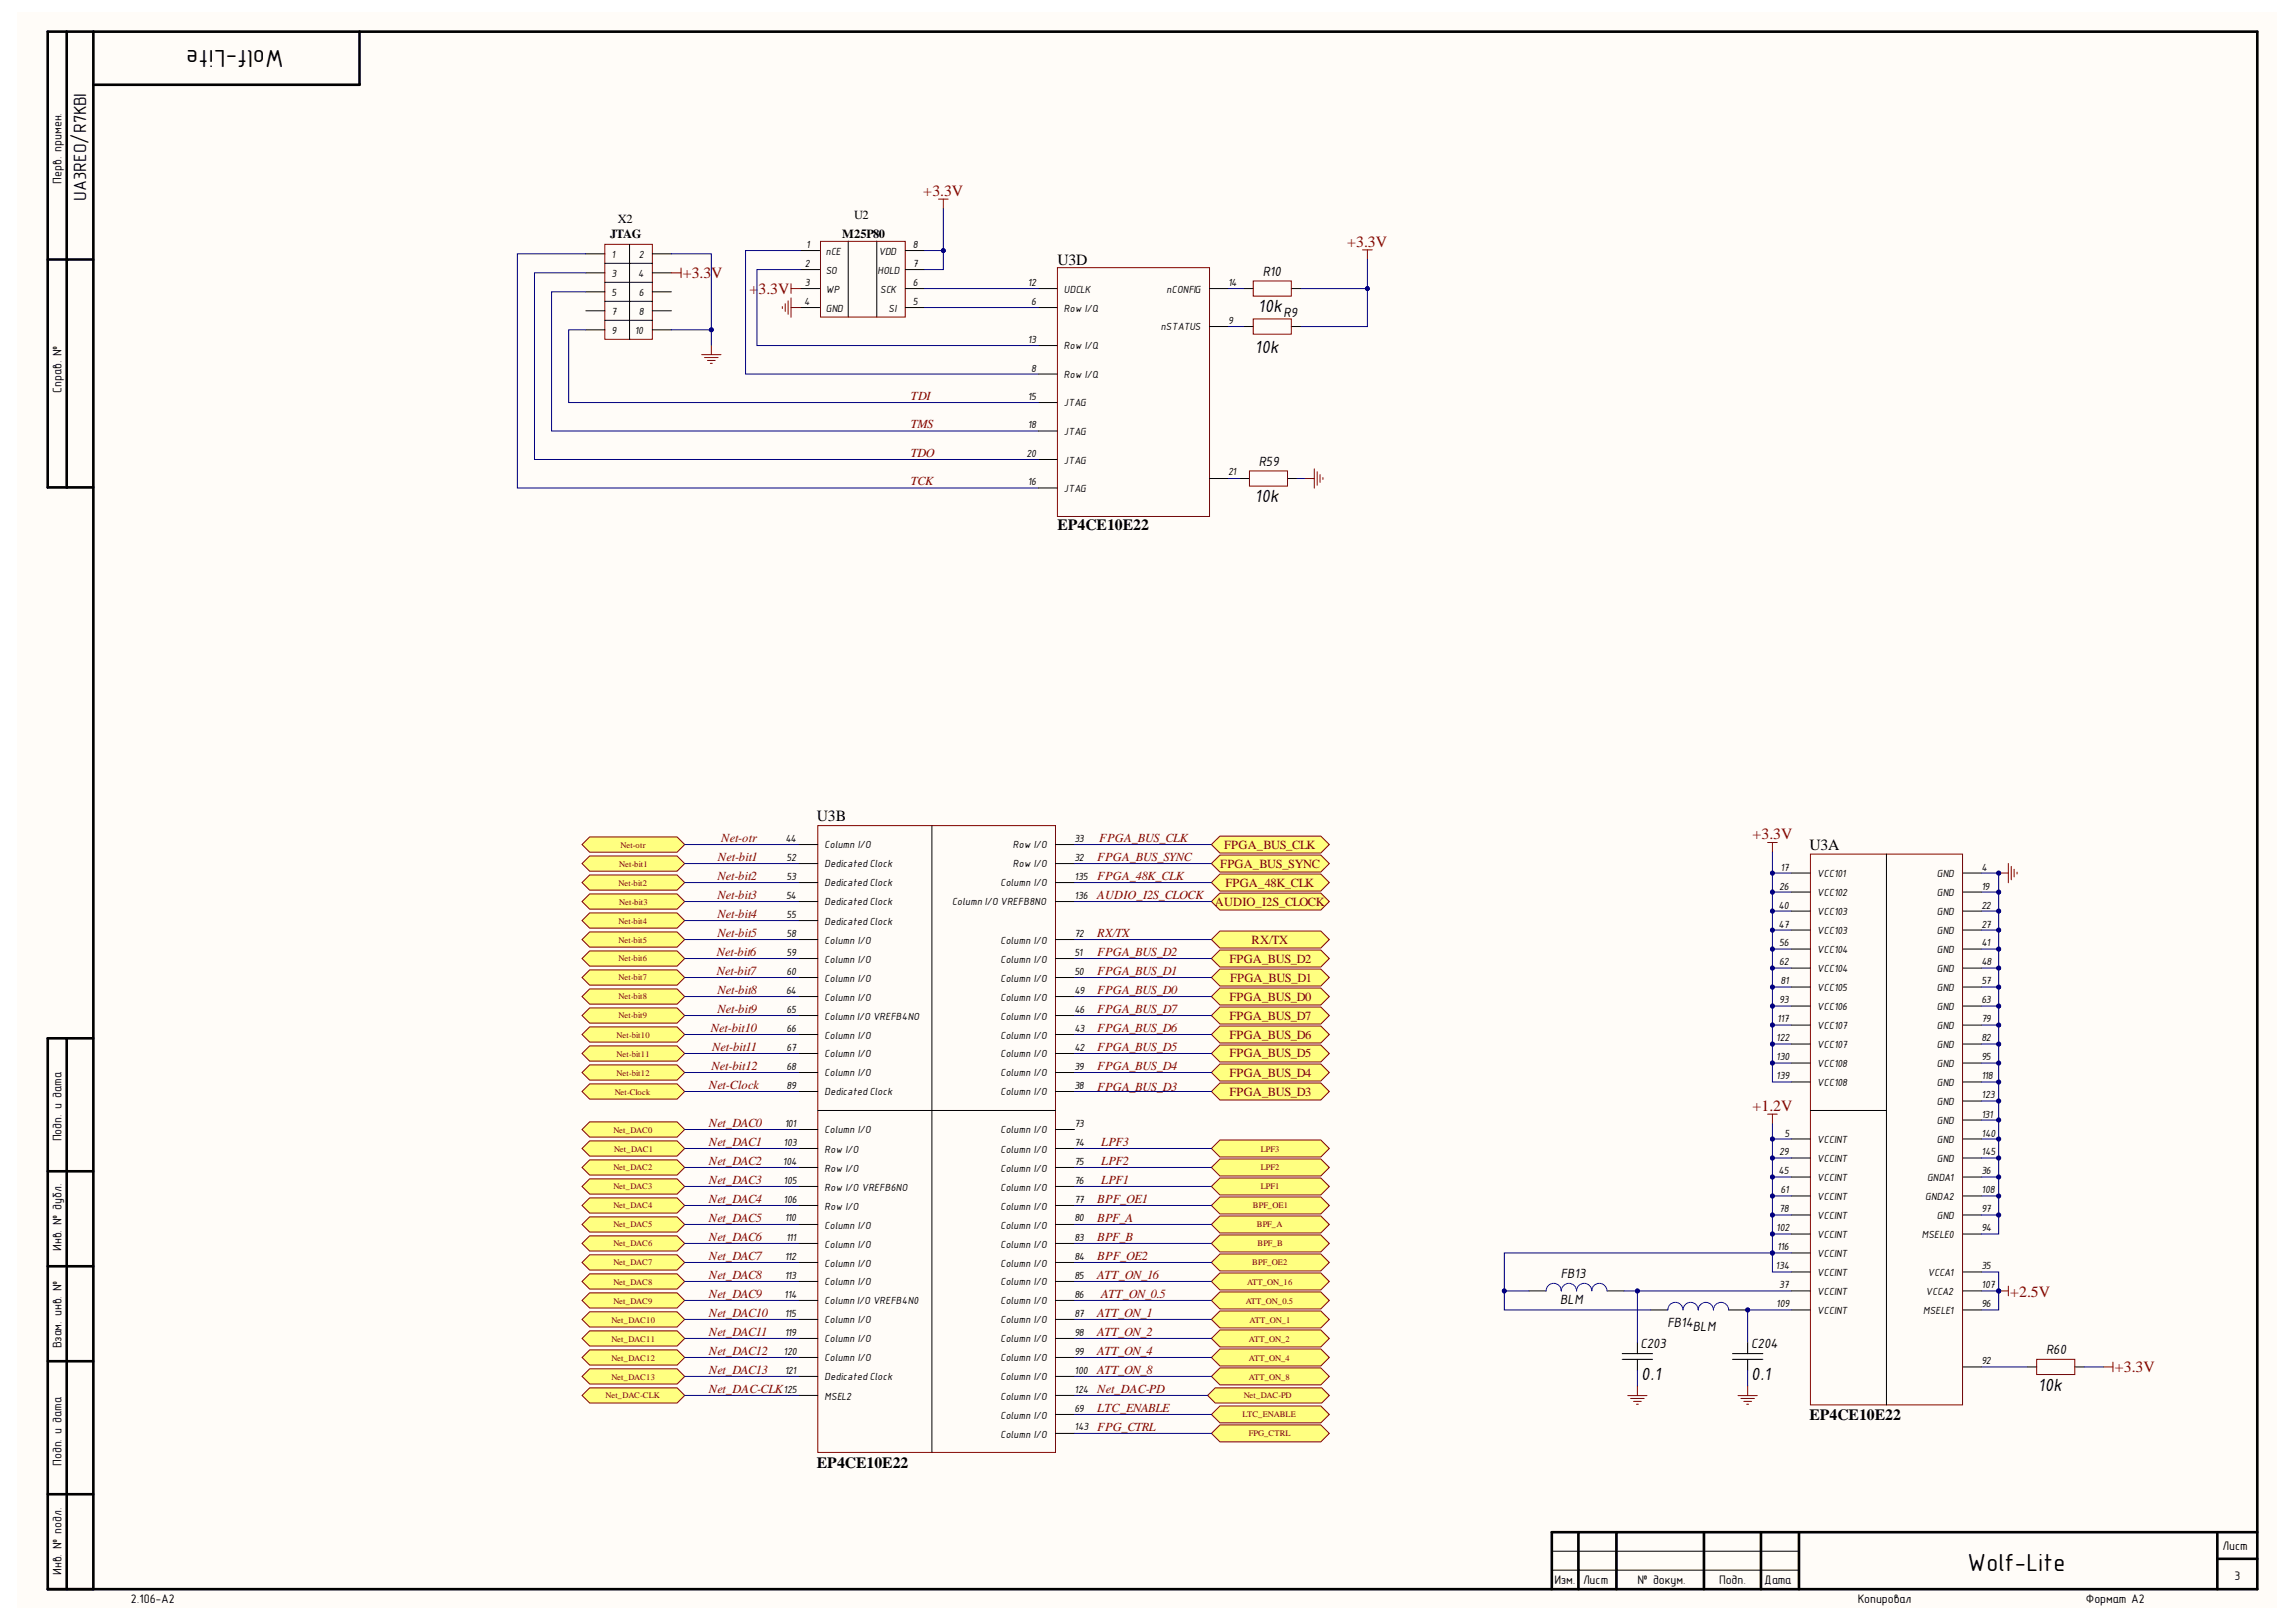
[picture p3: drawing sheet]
<svg xmlns="http://www.w3.org/2000/svg" width="297mm" height="210mm" viewBox="0 0 297 210" stroke-linecap="round" stroke-linejoin="round" font-family="sans-serif">
<defs><g id="words">
<g font-size="3.2">
<text x="36.7" y="6.4" transform="rotate(-180 36.7 6.4)">Wolf-Lite</text>
<text x="254.6" y="203.3">Wolf-Lite</text>
</g>
<g font-size="2.5">
<text x="162.8" y="40.3">10k</text>
<text x="162.3" y="45.7">10k</text>
<text x="162.3" y="64.9">10k</text>
<text x="212.3" y="178.5">0.1</text>
<text x="226.6" y="178.5">0.1</text>
<text x="263.7" y="180">10k</text>
</g>
<text font-size="2.3" x="11.2" y="26" transform="rotate(-90 11.2 26)">UA3REO/R7KBI</text>
<g font-size="2" fill="#800000">
<text x="119.5" y="25.4">+3.3V</text>
<text x="174.3" y="31.9">+3.3V</text>
<text x="88.3" y="36">+3.3V</text>
<text x="96.9" y="38">+</text>
<text x="98.1" y="38">3.3V</text>
<text x="226.7" y="108.6">+3.3V</text>
<text x="226.7" y="143.8">+1.2V</text>
<text x="260.1" y="167.8">+2.5V</text>
<text x="273.6" y="177.6">+3.3V</text>
</g>
<g font-size="2">
<text x="136.8" y="34.2">U3D</text>
<text x="136.8" y="68.6">EP4CE10E22</text>
<text x="105.7" y="106.3">U3B</text>
<text x="234.1" y="110">U3A</text>
<text x="234.1" y="183.8">EP4CE10E22</text>
<text x="105.7" y="189.9">EP4CE10E22</text>
</g>
<g font-size="1.9">
<text x="163.4" y="35.7">R10</text>
<text x="166.1" y="41">R9</text>
<text x="162.9" y="60.3">R59</text>
<text x="201.9" y="165.3">FB13</text>
<text x="201.9" y="168.8">BLM</text>
<text x="215.7" y="171.8">FB14</text>
<text x="219" y="172.3">BLM</text>
<text x="212.3" y="174.5">C203</text>
<text x="226.6" y="174.5">C204</text>
<text x="264.7" y="175.2">R60</text>
</g>
<g font-size="1.6">
<text x="8" y="23.7" transform="rotate(-90 8 23.7)">Перв. примен.</text>
<text x="79.9" y="28.8">X2</text>
<text x="110.5" y="28.3">U2</text>
<text x="78.9" y="30.8">JTAG</text>
<text x="109" y="30.8">M25P80</text>
<text x="8" y="50.8" transform="rotate(-90 8 50.8)">Справ. №</text>
<text x="8" y="147.7" transform="rotate(-90 8 147.7)">Подп. и дата</text>
<text x="8" y="161.9" transform="rotate(-90 8 161.9)">Инв. № дубл.</text>
<text x="8" y="174.5" transform="rotate(-90 8 174.5)">Взам. инв. №</text>
<text x="8" y="189.7" transform="rotate(-90 8 189.7)">Подп. и дата</text>
<text x="8" y="203.8" transform="rotate(-90 8 203.8)">Инв. № подл.</text>
<text x="287.5" y="200.6">Лист</text>
<text x="16.9" y="207.4">2.106-A2</text>
<text x="201.1" y="205">Изм.</text>
<text x="204.8" y="205">Лист</text>
<text x="211.8" y="205">№ докум.</text>
<text x="222.4" y="205">Подп.</text>
<text x="228.2" y="205">Дата</text>
<text x="240.3" y="207.4">Копировал</text>
<text x="269.9" y="207.4">Формат А2</text>
<text x="289.1" y="204.5">3</text>
</g>
<g font-size="1.6" fill="#800000">
<text x="117.8" y="51.7">TDI</text>
<text x="117.8" y="55.4">TMS</text>
<text x="117.8" y="59.2">TDO</text>
<text x="117.8" y="62.8">TCK</text>
<text x="92.8" y="113.9">Net-bit2</text>
<text x="92.9" y="111.4">Net-bit1</text>
<text x="93.3" y="109">Net-otr</text>
<text x="157.9" y="112.3">FPGA_BUS_SYNC</text>
<text x="158.4" y="109.9">FPGA_BUS_CLK</text>
<text x="92.8" y="116.3">Net-bit3</text>
<text x="92.8" y="118.8">Net-bit4</text>
<text x="142" y="116.3">AUDIO_I2S_CLOCK</text>
<text x="157.2" y="117.2">AUDIO_I2S_CLOCK</text>
<text x="158.5" y="114.8">FPGA_48K_CLK</text>
<text x="92.7" y="123.7">Net-bit6</text>
<text x="92.8" y="121.3">Net-bit5</text>
<text x="142" y="121.3">RX/TX</text>
<text x="159" y="124.6">FPGA_BUS_D2</text>
<text x="161.9" y="122.1">RX/TX</text>
<text x="92.7" y="126.2">Net-bit7</text>
<text x="92.8" y="128.7">Net-bit8</text>
<text x="92.8" y="131.1">Net-bit9</text>
<text x="159" y="129.5">FPGA_BUS_D0</text>
<text x="159" y="131.9">FPGA_BUS_D7</text>
<text x="159.1" y="127">FPGA_BUS_D1</text>
<text x="92" y="133.6">Net-bit10</text>
<text x="92.1" y="136">Net-bit11</text>
<text x="159" y="136.8">FPGA_BUS_D5</text>
<text x="159" y="134.4">FPGA_BUS_D6</text>
<text x="91.7" y="140.9">Net-Clock</text>
<text x="92" y="138.5">Net-bit12</text>
<text x="159" y="141.8">FPGA_BUS_D3</text>
<text x="159" y="139.4">FPGA_BUS_D4</text>
<text x="91.7" y="145.8">Net_DAC0</text>
<text x="91.7" y="148.3">Net_DAC1</text>
<text x="142.5" y="148.3">LPF3</text>
<text x="91.7" y="150.8">Net_DAC2</text>
<text x="91.7" y="153.2">Net_DAC3</text>
<text x="91.7" y="155.7">Net_DAC4</text>
<text x="142" y="155.7">BPF_OE1</text>
<text x="142.5" y="153.2">LPF1</text>
<text x="142.5" y="150.8">LPF2</text>
<text x="91.7" y="158.2">Net_DAC5</text>
<text x="91.7" y="160.6">Net_DAC6</text>
<text x="142" y="158.2">BPF_A</text>
<text x="142" y="160.6">BPF_B</text>
<text x="91.7" y="163.1">Net_DAC7</text>
<text x="91.7" y="165.5">Net_DAC8</text>
<text x="91.7" y="168">Net_DAC9</text>
<text x="142" y="165.5">ATT_ON_16</text>
<text x="142" y="163.1">BPF_OE2</text>
<text x="142.5" y="168">ATT_ON_0.5</text>
<text x="91.7" y="170.4">Net_DAC10</text>
<text x="91.7" y="172.9">Net_DAC11</text>
<text x="142" y="170.4">ATT_ON_1</text>
<text x="142" y="172.9">ATT_ON_2</text>
<text x="91.7" y="175.3">Net_DAC12</text>
<text x="91.7" y="177.8">Net_DAC13</text>
<text x="142" y="175.3">ATT_ON_4</text>
<text x="142" y="177.8">ATT_ON_8</text>
<text x="91.7" y="180.3">Net_DAC-CLK125</text>
<text x="142" y="182.7">LTC_ENABLE</text>
<text x="142" y="185.2">FPG_CTRL</text>
</g>
<g font-size="1.6" fill="#980000">
<text x="142" y="113.9">FPGA_48K_CLK</text>
<text x="142" y="111.4">FPGA_BUS_SYNC</text>
<text x="142.2" y="109">FPGA_BUS_CLK</text>
<text x="142" y="123.7">FPGA_BUS_D2</text>
<text x="142" y="128.7">FPGA_BUS_D0</text>
<text x="142" y="126.2">FPGA_BUS_D1</text>
<text x="142" y="131.1">FPGA_BUS_D7</text>
<text x="142" y="136">FPGA_BUS_D5</text>
<text x="142" y="133.6">FPGA_BUS_D6</text>
<text x="142" y="141.2">FPGA_BUS_D3</text>
<text x="142" y="138.5">FPGA_BUS_D4</text>
</g>
<g font-size="1.5">
<text x="79.1" y="33.4">1</text>
<text x="79.1" y="35.8">3</text>
<text x="82.6" y="35.8">4</text>
<text x="82.7" y="33.4">2</text>
<text x="104.1" y="34.6">2</text>
<text x="104.3" y="32.1">1</text>
<text x="106.8" y="33">nCE</text>
<text x="106.8" y="35.4">SO</text>
<text x="113.5" y="35.4">HOLD</text>
<text x="113.7" y="33">VDD</text>
<text x="118.1" y="34.6">7</text>
<text x="118.1" y="32.1">8</text>
<text x="79.1" y="38.3">5</text>
<text x="79.1" y="40.7">7</text>
<text x="82.7" y="40.7">8</text>
<text x="82.7" y="38.3">6</text>
<text x="104.1" y="39.5">4</text>
<text x="104.1" y="37">3</text>
<text x="106.8" y="37.9">WP</text>
<text x="106.8" y="40.3">GND</text>
<text x="113.9" y="37.9">SCK</text>
<text x="115" y="40.3">SI</text>
<text x="118.1" y="39.5">5</text>
<text x="118.1" y="37">6</text>
<text x="133" y="37">12</text>
<text x="133.4" y="39.5">6</text>
<text x="137.6" y="37.9">UDCLK</text>
<text x="137.6" y="40.3">Row I/Q</text>
<text x="150.9" y="37.9">nCONFIG</text>
<text x="158.9" y="37">14</text>
<text x="158.9" y="41.9">9</text>
<text x="79.1" y="43.2">9</text>
<text x="82.1" y="43.2">10</text>
<text x="133" y="44.4">13</text>
<text x="137.6" y="45.2">Row I/Q</text>
<text x="150.2" y="42.8">nSTATUS</text>
<text x="133" y="51.7">15</text>
<text x="133.4" y="48.1">8</text>
<text x="137.6" y="52.6">JTAG</text>
<text x="137.6" y="48.9">Row I/Q</text>
<text x="132.8" y="59.1">20</text>
<text x="133" y="55.4">18</text>
<text x="137.6" y="56.3">JTAG</text>
<text x="133" y="62.8">16</text>
<text x="137.6" y="60">JTAG</text>
<text x="137.6" y="63.6">JTAG</text>
<text x="158.9" y="61.5">21</text>
<text x="101.6" y="109">44</text>
<text x="101.8" y="111.4">52</text>
<text x="101.8" y="113.9">53</text>
<text x="106.7" y="109.8">Column I/O</text>
<text x="106.7" y="112.3">Dedicated Clock</text>
<text x="131" y="109.8">Row I/O</text>
<text x="131" y="112.3">Row I/O</text>
<text x="139" y="109">33</text>
<text x="139" y="111.4">32</text>
<text x="139" y="113.9">135</text>
<text x="230.4" y="112.7">17</text>
<text x="235.1" y="113.5">VCC101</text>
<text x="250.6" y="113.5">GND</text>
<text x="256.3" y="112.7">4</text>
<text x="101.7" y="116.3">54</text>
<text x="101.8" y="118.8">55</text>
<text x="106.7" y="114.7">Dedicated Clock</text>
<text x="106.7" y="117.2">Dedicated Clock</text>
<text x="106.7" y="119.7">Dedicated Clock</text>
<text x="123.2" y="117.2">Column I/O VREFB8NO</text>
<text x="129.4" y="114.7">Column I/O</text>
<text x="139" y="116.3">136</text>
<text x="230.1" y="117.6">40</text>
<text x="230.2" y="115.1">26</text>
<text x="235.1" y="116">VCC102</text>
<text x="235.1" y="118.4">VCC103</text>
<text x="250.6" y="116">GND</text>
<text x="250.6" y="118.4">GND</text>
<text x="256.3" y="115.1">19</text>
<text x="256.3" y="117.6">22</text>
<text x="101.8" y="121.2">58</text>
<text x="101.8" y="123.7">59</text>
<text x="106.7" y="122.1">Column I/O</text>
<text x="106.7" y="124.6">Column I/O</text>
<text x="129.4" y="124.6">Column I/O</text>
<text x="129.4" y="122.1">Column I/O</text>
<text x="139" y="123.7">51</text>
<text x="139" y="121.2">72</text>
<text x="230.1" y="120">47</text>
<text x="230.2" y="122.5">56</text>
<text x="230.2" y="124.9">62</text>
<text x="235.1" y="120.9">VCC103</text>
<text x="235.1" y="123.3">VCC104</text>
<text x="235.1" y="125.8">VCC104</text>
<text x="250.6" y="120.9">GND</text>
<text x="250.6" y="123.3">GND</text>
<text x="250.6" y="125.8">GND</text>
<text x="256.3" y="120">27</text>
<text x="256.3" y="122.5">41</text>
<text x="256.3" y="124.9">48</text>
<text x="101.7" y="128.7">64</text>
<text x="101.8" y="126.1">60</text>
<text x="101.8" y="131.1">65</text>
<text x="106.7" y="127">Column I/O</text>
<text x="106.7" y="129.5">Column I/O</text>
<text x="106.7" y="131.9">Column I/O VREFB4NO</text>
<text x="129.4" y="127">Column I/O</text>
<text x="129.4" y="129.5">Column I/O</text>
<text x="129.4" y="131.9">Column I/O</text>
<text x="139" y="126.1">50</text>
<text x="139" y="128.7">49</text>
<text x="139" y="131.1">46</text>
<text x="230.2" y="129.8">93</text>
<text x="230.4" y="127.4">81</text>
<text x="235.1" y="128.2">VCC105</text>
<text x="235.1" y="130.7">VCC106</text>
<text x="250.6" y="128.2">GND</text>
<text x="250.6" y="130.7">GND</text>
<text x="256.3" y="127.4">57</text>
<text x="256.3" y="129.8">63</text>
<text x="101.8" y="133.6">66</text>
<text x="101.8" y="136">67</text>
<text x="106.7" y="134.4">Column I/O</text>
<text x="106.7" y="136.8">Column I/O</text>
<text x="129.4" y="134.4">Column I/O</text>
<text x="129.4" y="136.8">Column I/O</text>
<text x="139" y="133.6">43</text>
<text x="139" y="136">42</text>
<text x="229.8" y="134.7">122</text>
<text x="229.8" y="137.2">130</text>
<text x="229.9" y="132.3">117</text>
<text x="235.1" y="133.1">VCC107</text>
<text x="235.1" y="135.7">VCC107</text>
<text x="250.6" y="133.1">GND</text>
<text x="250.6" y="135.7">GND</text>
<text x="256.3" y="132.3">79</text>
<text x="256.3" y="134.7">82</text>
<text x="256.3" y="137.2">95</text>
<text x="101.8" y="138.5">68</text>
<text x="101.8" y="140.9">89</text>
<text x="106.7" y="139.3">Column I/O</text>
<text x="106.7" y="141.8">Dedicated Clock</text>
<text x="129.4" y="139.3">Column I/O</text>
<text x="129.4" y="141.8">Column I/O</text>
<text x="139" y="138.5">39</text>
<text x="139" y="140.9">38</text>
<text x="229.8" y="139.6">139</text>
<text x="235.1" y="138.1">VCC108</text>
<text x="235.1" y="140.6">VCC108</text>
<text x="250.6" y="138.1">GND</text>
<text x="250.6" y="140.6">GND</text>
<text x="250.6" y="143">GND</text>
<text x="256.3" y="139.6">118</text>
<text x="256.3" y="142.1">123</text>
<text x="101.3" y="148.3">103</text>
<text x="101.5" y="145.8">101</text>
<text x="106.7" y="146.7">Column I/O</text>
<text x="106.7" y="149.2">Row I/O</text>
<text x="129.4" y="146.7">Column I/O</text>
<text x="129.4" y="149.2">Column I/O</text>
<text x="139" y="145.8">73</text>
<text x="139" y="148.3">74</text>
<text x="230.2" y="149.5">29</text>
<text x="230.9" y="147.1">5</text>
<text x="235.1" y="147.9">VCCINT</text>
<text x="250.6" y="145.5">GND</text>
<text x="250.6" y="147.9">GND</text>
<text x="256.3" y="144.6">131</text>
<text x="256.3" y="147.1">140</text>
<text x="256.3" y="149.5">145</text>
<text x="101.3" y="150.7">104</text>
<text x="101.3" y="153.2">105</text>
<text x="101.3" y="155.6">106</text>
<text x="106.7" y="151.6">Row I/O</text>
<text x="106.7" y="154.1">Row I/O VREFB6NO</text>
<text x="129.4" y="151.6">Column I/O</text>
<text x="129.4" y="154.1">Column I/O</text>
<text x="139" y="150.7">75</text>
<text x="139" y="153.2">76</text>
<text x="139" y="155.6">77</text>
<text x="230.1" y="152">45</text>
<text x="230.4" y="154.4">61</text>
<text x="235.1" y="150.4">VCCINT</text>
<text x="235.1" y="152.8">VCCINT</text>
<text x="235.1" y="155.3">VCCINT</text>
<text x="249.1" y="155.3">GNDA2</text>
<text x="249.3" y="152.8">GNDA1</text>
<text x="250.6" y="150.4">GND</text>
<text x="256.3" y="152">36</text>
<text x="256.3" y="154.4">108</text>
<text x="101.5" y="158.1">110</text>
<text x="101.7" y="160.6">111</text>
<text x="106.7" y="156.5">Row I/O</text>
<text x="106.7" y="159">Column I/O</text>
<text x="106.7" y="161.4">Column I/O</text>
<text x="129.4" y="156.5">Column I/O</text>
<text x="129.4" y="159">Column I/O</text>
<text x="129.4" y="161.4">Column I/O</text>
<text x="139" y="158.1">80</text>
<text x="139" y="160.6">83</text>
<text x="229.8" y="159.3">102</text>
<text x="229.9" y="161.8">116</text>
<text x="230.2" y="156.9">78</text>
<text x="235.1" y="157.7">VCCINT</text>
<text x="235.1" y="160.2">VCCINT</text>
<text x="248.6" y="160.2">MSELE0</text>
<text x="250.6" y="157.7">GND</text>
<text x="256.3" y="156.9">97</text>
<text x="256.3" y="159.3">94</text>
<text x="101.4" y="168">114</text>
<text x="101.5" y="163.1">112</text>
<text x="101.5" y="165.5">113</text>
<text x="106.7" y="163.9">Column I/O</text>
<text x="106.7" y="166.4">Column I/O</text>
<text x="129.4" y="163.9">Column I/O</text>
<text x="129.4" y="166.4">Column I/O</text>
<text x="139" y="163.1">84</text>
<text x="139" y="165.5">85</text>
<text x="139" y="168">86</text>
<text x="229.7" y="164.2">134</text>
<text x="230.2" y="166.7">37</text>
<text x="235.1" y="162.6">VCCINT</text>
<text x="235.1" y="165.2">VCCINT</text>
<text x="235.1" y="167.6">VCCINT</text>
<text x="249.1" y="167.6">VCCA2</text>
<text x="249.4" y="165.2">VCCA1</text>
<text x="256.3" y="164.2">35</text>
<text x="256.3" y="166.7">107</text>
<text x="101.5" y="170.4">115</text>
<text x="101.5" y="172.9">119</text>
<text x="106.7" y="168.8">Column I/O VREFB4N0</text>
<text x="106.7" y="171.3">Column I/O</text>
<text x="106.7" y="173.7">Column I/O</text>
<text x="129.4" y="168.8">Column I/O</text>
<text x="129.4" y="171.3">Column I/O</text>
<text x="129.4" y="173.7">Column I/O</text>
<text x="139" y="170.4">87</text>
<text x="139" y="172.9">98</text>
<text x="229.8" y="169.1">109</text>
<text x="235.1" y="170.1">VCCINT</text>
<text x="248.8" y="170.1">MSELE1</text>
<text x="256.3" y="169.1">96</text>
<text x="101.3" y="175.3">120</text>
<text x="101.5" y="177.8">121</text>
<text x="106.7" y="176.2">Column I/O</text>
<text x="106.7" y="178.6">Dedicated Clock</text>
<text x="129.4" y="176.2">Column I/O</text>
<text x="129.4" y="178.6">Column I/O</text>
<text x="139" y="175.3">99</text>
<text x="139" y="177.8">100</text>
<text x="256.3" y="176.6">92</text>
<text x="106.7" y="181.1">MSEL2</text>
<text x="129.4" y="181.1">Column I/O</text>
<text x="129.4" y="183.6">Column I/O</text>
<text x="139" y="180.2">124 Net_DAC-PD</text>
<text x="139" y="182.7">69</text>
<text x="139" y="185.1">143</text>
<text x="129.4" y="186">Column I/O</text>
</g>
<g font-size="1.1" fill="#800000">
<text x="80.1" y="112.2">Net-bit1</text>
<text x="80.3" y="109.7">Net-otr</text>
<text x="80" y="114.6">Net-bit2</text>
<text x="80" y="119.5">Net-bit4</text>
<text x="80.1" y="117.1">Net-bit3</text>
<text x="80" y="122">Net-bit5</text>
<text x="80" y="124.4">Net-bit6</text>
<text x="80" y="126.9">Net-bit7</text>
<text x="80" y="129.3">Net-bit8</text>
<text x="80" y="131.8">Net-bit9</text>
<text x="79.8" y="134.3">Net-bit10</text>
<text x="79.8" y="136.8">Net-bit11</text>
<text x="79.5" y="141.7">Net-Clock</text>
<text x="79.8" y="139.2">Net-bit12</text>
<text x="79.4" y="146.6">Net_DAC0</text>
<text x="79.4" y="149">Net_DAC1</text>
<text x="163.1" y="149">LPF3</text>
<text x="79.4" y="151.5">Net_DAC2</text>
<text x="79.4" y="153.9">Net_DAC3</text>
<text x="163.1" y="153.9">LPF1</text>
<text x="163.1" y="151.5">LPF2</text>
<text x="79.4" y="156.4">Net_DAC4</text>
<text x="79.4" y="158.8">Net_DAC5</text>
<text x="79.4" y="161.3">Net_DAC6</text>
<text x="162.1" y="156.4">BPF_OE1</text>
<text x="162.6" y="158.8">BPF_A</text>
<text x="162.7" y="161.3">BPF_B</text>
<text x="79.4" y="163.7">Net_DAC7</text>
<text x="79.4" y="166.3">Net_DAC8</text>
<text x="161.3" y="166.3">ATT_ON_16</text>
<text x="162" y="163.7">BPF_OE2</text>
<text x="79.1" y="171.2">Net_DAC10</text>
<text x="79.1" y="173.6">Net_DAC11</text>
<text x="79.4" y="168.7">Net_DAC9</text>
<text x="161.2" y="168.7">ATT_ON_0.5</text>
<text x="161.6" y="173.6">ATT_ON_2</text>
<text x="161.7" y="171.2">ATT_ON_1</text>
<text x="79.1" y="176.1">Net_DAC12</text>
<text x="79.1" y="178.5">Net_DAC13</text>
<text x="161.6" y="178.5">ATT_ON_8</text>
<text x="161.6" y="176.1">ATT_ON_4</text>
<text x="78.3" y="181">Net_DAC-CLK</text>
<text x="160.7" y="183.4">LTC_ENABLE</text>
<text x="160.9" y="181">Net_DAC-PD</text>
<text x="161.6" y="185.9">FPG_CTRL</text>
</g>
</g></defs>
<g fill="#fffcf8">
<path d="M2.2 1.6h292.3v206.5h-292.3z" fill-rule="evenodd"/>
<path d="M2.2 1.6h292.3v206.5h-292.3z" fill-rule="evenodd"/>
</g>
<g fill="none" stroke="#000" stroke-width=".34">
<path d="M8.6 4.1v59M12.1 4.1h-5.9v59h5.9M46.5 4.1v6.9h-34.4M6.2 33.6h5.9M8.6 134.4v71.3M12.1 134.4h-5.9v71.3h285.8v-201.6h-279.9v201.6M6.2 151.6h5.9M6.2 163.9h5.9M6.2 176.2h5.9M6.2 193.4h5.9M204.2 198.3v7.4M209.1 198.3v7.4"/>
<path d="M220.4 198.3v7.4M227.8 198.3v7.4M232.7 198.3v7.4M286.9 198.3v7.4M292 198.3h-91.2v7.4M286.9 201.7h5.1"/>
</g>
<g fill="none" stroke="#000" stroke-width=".13">
<path d="M75.8 32.8h2.4M75.8 35.3h2.4M75.8 37.8h2.4M78.2 34.1h6.2M78.2 36.5h6.2M78.2 39h6.2M81.4 31.6v12.3M84.4 32.8h2.5M84.4 35.3h2.5M84.4 37.8h2.5M103.6 32.4h2.4M103.6 34.9h2.4"/>
<path d="M103.6 37.3h2.4M103.6 39.8h2.4M109.7 31.2v9.8M113.4 31.2v9.8M117.1 32.4h2.5M117.1 34.9h2.5M117.1 37.3h2.5M117.1 39.8h2.5M75.8 40.2h2.4M75.8 42.7h2.4M78.2 41.5h6.2M84.4 40.2h2.5"/>
<path d="M84.4 42.7h2.5M200.8 203.2h31.9M200.8 200.7h31.9"/>
</g>
<g fill="none" stroke="#800000" stroke-width=".13">
<path d="M78.2 31.6h6.2v12.3h-6.2zM86.9 35.3h1.2M88.1 34.7v1.2M101.2 39.7v.2M101.6 39.3v1M102 38.9v1.8M102.3 36.7v1.3M102.3 38.6v2.5M102.3 39.8h1.3M102.3 37.3h1.3M106.1 31.2h11v9.8h-11zM121.4 25.8h1.3"/>
<path d="M122 25.8v1.2M90.8 45.9h2.5M91.1 46.3h1.8M91.5 46.6h1M91.9 47h.2M92 44.6v1.3M228.7 144.2h1.2M229.3 144.2v1.2M258.6 167.1h1.2M259.8 166.4v1.3"/>
</g>
<circle cx="258.6" cy="167.1" r=".25" fill="#000080"/>
<circle cx="258.6" cy="167.1" r=".25" fill="none" stroke="#000080" stroke-width=".13"/>
<path d="M160.4 61.9h1.2M166.6 61.9h1.2" fill="none" stroke="#000" stroke-width=".13"/>
<path d="M161.6 60.9h5v2h-5zM168.8 61.9h1.2M170 60.7v2.5M170.4 61v1.8M170.8 61.4v1M171.2 61.8v.2" fill="none" stroke="#800000" stroke-width=".13"/>
<path d="M75.3 109.3l1-1h11.3l1 1-1 1h-11.3z" fill-rule="evenodd" fill="#ffff80"/>
<path d="M75.3 109.3l1-1h11.3l1 1-1 1h-11.3z" fill="none" stroke="#800000" stroke-width=".13"/>
<path d="M75.3 111.8l1-1h11.3l1 1-1 .9h-11.3z" fill-rule="evenodd" fill="#ffff80"/>
<path d="M75.3 111.8l1-1h11.3l1 1-1 .9h-11.3z" fill="none" stroke="#800000" stroke-width=".13"/>
<path d="M75.3 114.2l1-1h11.3l1 1-1 1h-11.3z" fill-rule="evenodd" fill="#ffff80"/>
<path d="M75.3 114.2l1-1h11.3l1 1-1 1h-11.3z" fill="none" stroke="#800000" stroke-width=".13"/>
<path d="M75.3 116.7l1-1h11.3l1 1-1 1h-11.3z" fill-rule="evenodd" fill="#ffff80"/>
<path d="M75.3 116.7l1-1h11.3l1 1-1 1h-11.3z" fill="none" stroke="#800000" stroke-width=".13"/>
<path d="M76.3 118.1h11.3l1 1-1 1h-11.3l-1-1z" fill-rule="evenodd" fill="#ffff80"/>
<path d="M76.3 118.1h11.3l1 1-1 1h-11.3l-1-1z" fill="none" stroke="#800000" stroke-width=".13"/>
<path d="M75.3 121.6l1-1h11.3l1 1-1 1h-11.3z" fill-rule="evenodd" fill="#ffff80"/>
<path d="M75.3 121.6l1-1h11.3l1 1-1 1h-11.3z" fill="none" stroke="#800000" stroke-width=".13"/>
<path d="M75.3 124l1-.9h11.3l1 .9-1 1h-11.3z" fill-rule="evenodd" fill="#ffff80"/>
<path d="M75.3 124l1-.9h11.3l1 .9-1 1h-11.3z" fill="none" stroke="#800000" stroke-width=".13"/>
<path d="M75.3 126.5l1-1h11.3l1 1-1 1h-11.3z" fill-rule="evenodd" fill="#ffff80"/>
<path d="M75.3 126.5l1-1h11.3l1 1-1 1h-11.3z" fill="none" stroke="#800000" stroke-width=".13"/>
<path d="M75.3 129l1-1h11.3l1 1-1 .9h-11.3z" fill-rule="evenodd" fill="#ffff80"/>
<path d="M75.3 129l1-1h11.3l1 1-1 .9h-11.3z" fill="none" stroke="#800000" stroke-width=".13"/>
<path d="M75.3 131.4l1-1h11.3l1 1-1 1h-11.3z" fill-rule="evenodd" fill="#ffff80"/>
<path d="M75.3 131.4l1-1h11.3l1 1-1 1h-11.3z" fill="none" stroke="#800000" stroke-width=".13"/>
<path d="M75.3 133.9l1-1h11.3l1 1-1 1h-11.3z" fill-rule="evenodd" fill="#ffff80"/>
<path d="M75.3 133.9l1-1h11.3l1 1-1 1h-11.3z" fill="none" stroke="#800000" stroke-width=".13"/>
<path d="M75.3 136.3l1-1h11.3l1 1-1 1h-11.3z" fill-rule="evenodd" fill="#ffff80"/>
<path d="M75.3 136.3l1-1h11.3l1 1-1 1h-11.3z" fill="none" stroke="#800000" stroke-width=".13"/>
<path d="M75.3 138.8l1-1h11.3l1 1-1 1h-11.3z" fill-rule="evenodd" fill="#ffff80"/>
<path d="M75.3 138.8l1-1h11.3l1 1-1 1h-11.3z" fill="none" stroke="#800000" stroke-width=".13"/>
<path d="M75.3 141.3l1-1h11.3l1 1-1 .9h-11.3z" fill-rule="evenodd" fill="#ffff80"/>
<path d="M75.3 141.3l1-1h11.3l1 1-1 .9h-11.3z" fill="none" stroke="#800000" stroke-width=".13"/>
<path d="M156.7 129l1.1-1.1h13.1l1.1 1.1-1.1 1.1h-13.1z" fill-rule="evenodd" fill="#ffff80"/>
<path d="M156.7 129l1.1-1.1h13.1l1.1 1.1-1.1 1.1h-13.1z" fill="none" stroke="#800000" stroke-width=".13"/>
<path d="M156.7 126.5l1.1-1.1h13.1l1.1 1.1-1.1 1.1h-13.1z" fill-rule="evenodd" fill="#ffff80"/>
<path d="M156.7 126.5l1.1-1.1h13.1l1.1 1.1-1.1 1.1h-13.1z" fill="none" stroke="#800000" stroke-width=".13"/>
<path d="M156.7 124l1.1-1.1h13.1l1.1 1.1-1.1 1.1h-13.1z" fill-rule="evenodd" fill="#ffff80"/>
<path d="M156.7 124l1.1-1.1h13.1l1.1 1.1-1.1 1.1h-13.1z" fill="none" stroke="#800000" stroke-width=".13"/>
<path d="M156.7 141.3l1.1-1.1h13.1l1.1 1.1-1.1 1h-13.1z" fill-rule="evenodd" fill="#ffff80"/>
<path d="M156.7 141.3l1.1-1.1h13.1l1.1 1.1-1.1 1h-13.1z" fill="none" stroke="#800000" stroke-width=".13"/>
<path d="M156.7 138.8l1.1-1.1h13.1l1.1 1.1-1.1 1.1h-13.1z" fill-rule="evenodd" fill="#ffff80"/>
<path d="M156.7 138.8l1.1-1.1h13.1l1.1 1.1-1.1 1.1h-13.1z" fill="none" stroke="#800000" stroke-width=".13"/>
<path d="M156.7 136.3l1.1-1.1h13.1l1.1 1.1-1.1 1.1h-13.1z" fill-rule="evenodd" fill="#ffff80"/>
<path d="M156.7 136.3l1.1-1.1h13.1l1.1 1.1-1.1 1.1h-13.1z" fill="none" stroke="#800000" stroke-width=".13"/>
<path d="M156.7 133.9l1.1-1.1h13.1l1.1 1.1-1.1 1.1h-13.1z" fill-rule="evenodd" fill="#ffff80"/>
<path d="M156.7 133.9l1.1-1.1h13.1l1.1 1.1-1.1 1.1h-13.1z" fill="none" stroke="#800000" stroke-width=".13"/>
<path d="M156.7 131.4l1.1-1.1h13.1l1.1 1.1-1.1 1.1h-13.1z" fill-rule="evenodd" fill="#ffff80"/>
<path d="M156.7 131.4l1.1-1.1h13.1l1.1 1.1-1.1 1.1h-13.1z" fill="none" stroke="#800000" stroke-width=".13"/>
<path d="M156.7 109.3l1.1-1.1h13.1l1.1 1.1-1.1 1.1h-13.1z" fill-rule="evenodd" fill="#ffff80"/>
<path d="M156.7 109.3l1.1-1.1h13.1l1.1 1.1-1.1 1.1h-13.1z" fill="none" stroke="#800000" stroke-width=".13"/>
<path d="M156.7 111.8l1.1-1.1h13.1l1.1 1.1-1.1 1.1h-13.1z" fill-rule="evenodd" fill="#ffff80"/>
<path d="M156.7 111.8l1.1-1.1h13.1l1.1 1.1-1.1 1.1h-13.1z" fill="none" stroke="#800000" stroke-width=".13"/>
<path d="M156.7 114.2l1.1-1.1h13.1l1.1 1.1-1.1 1.1h-13.1z" fill-rule="evenodd" fill="#ffff80"/>
<path d="M156.7 114.2l1.1-1.1h13.1l1.1 1.1-1.1 1.1h-13.1z" fill="none" stroke="#800000" stroke-width=".13"/>
<path d="M156.7 116.7l1.1-1.1h13.1l1.1 1.1-1.1 1.1h-13.1z" fill-rule="evenodd" fill="#ffff80"/>
<path d="M156.7 116.7l1.1-1.1h13.1l1.1 1.1-1.1 1.1h-13.1z" fill="none" stroke="#800000" stroke-width=".13"/>
<path d="M75.3 180.6l1-1h11.3l1 1-1 1h-11.3z" fill-rule="evenodd" fill="#ffff80"/>
<path d="M75.3 180.6l1-1h11.3l1 1-1 1h-11.3z" fill="none" stroke="#800000" stroke-width=".13"/>
<path d="M76.3 145.2h11.3l1 1-1 1h-11.3l-1-1z" fill-rule="evenodd" fill="#ffff80"/>
<path d="M76.3 145.2h11.3l1 1-1 1h-11.3l-1-1z" fill="none" stroke="#800000" stroke-width=".13"/>
<path d="M75.3 148.6l1-1h11.3l1 1-1 1h-11.3z" fill-rule="evenodd" fill="#ffff80"/>
<path d="M75.3 148.6l1-1h11.3l1 1-1 1h-11.3z" fill="none" stroke="#800000" stroke-width=".13"/>
<path d="M75.3 151.1l1-1h11.3l1 1-1 1h-11.3z" fill-rule="evenodd" fill="#ffff80"/>
<path d="M75.3 151.1l1-1h11.3l1 1-1 1h-11.3z" fill="none" stroke="#800000" stroke-width=".13"/>
<path d="M75.3 153.5l1-.9h11.3l1 .9-1 1h-11.3z" fill-rule="evenodd" fill="#ffff80"/>
<path d="M75.3 153.5l1-.9h11.3l1 .9-1 1h-11.3z" fill="none" stroke="#800000" stroke-width=".13"/>
<path d="M75.3 156l1-1h11.3l1 1-1 1h-11.3z" fill-rule="evenodd" fill="#ffff80"/>
<path d="M75.3 156l1-1h11.3l1 1-1 1h-11.3z" fill="none" stroke="#800000" stroke-width=".13"/>
<path d="M75.3 158.5l1-1h11.3l1 1-1 .9h-11.3z" fill-rule="evenodd" fill="#ffff80"/>
<path d="M75.3 158.5l1-1h11.3l1 1-1 .9h-11.3z" fill="none" stroke="#800000" stroke-width=".13"/>
<path d="M75.3 160.9l1-1h11.3l1 1-1 1h-11.3z" fill-rule="evenodd" fill="#ffff80"/>
<path d="M75.3 160.9l1-1h11.3l1 1-1 1h-11.3z" fill="none" stroke="#800000" stroke-width=".13"/>
<path d="M76.3 162.4h11.3l1 1-1 1h-11.3l-1-1z" fill-rule="evenodd" fill="#ffff80"/>
<path d="M76.3 162.4h11.3l1 1-1 1h-11.3l-1-1z" fill="none" stroke="#800000" stroke-width=".13"/>
<path d="M75.3 165.8l1-.9h11.3l1 .9-1 1h-11.3z" fill-rule="evenodd" fill="#ffff80"/>
<path d="M75.3 165.8l1-.9h11.3l1 .9-1 1h-11.3z" fill="none" stroke="#800000" stroke-width=".13"/>
<path d="M75.3 168.3l1-1h11.3l1 1-1 1h-11.3z" fill-rule="evenodd" fill="#ffff80"/>
<path d="M75.3 168.3l1-1h11.3l1 1-1 1h-11.3z" fill="none" stroke="#800000" stroke-width=".13"/>
<path d="M75.3 170.7l1-.9h11.3l1 .9-1 1h-11.3z" fill-rule="evenodd" fill="#ffff80"/>
<path d="M75.3 170.7l1-.9h11.3l1 .9-1 1h-11.3z" fill="none" stroke="#800000" stroke-width=".13"/>
<path d="M75.3 173.2l1-1h11.3l1 1-1 1h-11.3z" fill-rule="evenodd" fill="#ffff80"/>
<path d="M75.3 173.2l1-1h11.3l1 1-1 1h-11.3z" fill="none" stroke="#800000" stroke-width=".13"/>
<path d="M75.3 175.7l1-1h11.3l1 1-1 1h-11.3z" fill-rule="evenodd" fill="#ffff80"/>
<path d="M75.3 175.7l1-1h11.3l1 1-1 1h-11.3z" fill="none" stroke="#800000" stroke-width=".13"/>
<path d="M75.3 178.1l1-1h11.3l1 1-1 1h-11.3z" fill-rule="evenodd" fill="#ffff80"/>
<path d="M136.8 34.6h19.7v32.2h-19.7zM162.1 36.4h5v1.9h-5zM176.3 32.3h1.2M176.9 32.3v1.3M162.1 41.3h5v1.9h-5zM105.8 106.8h30.8v81.2h-30.8zM228.7 109h1.2M229.3 109v1.3M234.2 110.5h19.7v71.3h-19.7zM75.3 178.1l1-1h11.3l1 1-1 1h-11.3z" fill="none" stroke="#800000" stroke-width=".13"/>
<g fill="none" stroke="#000" stroke-width=".13">
<path d="M134.3 37.3h2.5M134.3 39.8h2.5M156.5 37.3h2.4M160.9 37.3h1.2M167.1 37.3h1.2M134.3 44.7h2.5M134.3 55.8h2.5M134.3 52.1h2.5M134.3 59.5h2.5M134.3 48.4h2.5M156.5 42.3h2.4M160.9 42.3h1.2"/>
<path d="M167.1 42.3h1.2M134.3 63.2h2.5M156.5 61.9h2.4M103.3 109.3h2.5M103.3 111.8h2.5M103.3 114.2h2.5M103.3 116.7h2.5M103.3 119.1h2.5M120.6 106.8v81.2M136.6 109.3h2.4M136.6 111.8h2.4M136.6 114.2h2.4"/>
<path d="M136.6 116.7h2.4M231.8 113h2.4M231.8 115.4h2.4M231.8 117.9h2.4M244.1 110.5v71.3M253.9 113h2.5M253.9 115.4h2.5M253.9 117.9h2.5M103.3 121.6h2.5M103.3 124h2.5M103.3 126.5h2.5M103.3 129h2.5"/>
<path d="M103.3 131.4h2.5M103.3 133.9h2.5M103.3 136.3h2.5M103.3 138.8h2.5M136.6 121.6h2.4M136.6 124h2.4M136.6 126.5h2.4M136.6 129h2.4M136.6 131.4h2.4M136.6 133.9h2.4M136.6 136.3h2.4M136.6 138.8h2.4"/>
<path d="M231.8 120.4h2.4M231.8 122.8h2.4M231.8 125.3h2.4M231.8 127.7h2.4M231.8 130.2h2.4M231.8 132.7h2.4M231.8 135.1h2.4M231.8 137.6h2.4M253.9 120.4h2.5M253.9 122.8h2.5M253.9 125.3h2.5M253.9 127.7h2.5"/>
<path d="M253.9 130.2h2.5M253.9 132.7h2.5M253.9 135.1h2.5M253.9 137.6h2.5M103.3 141.3h2.5M103.3 146.2h2.5M103.3 148.6h2.5M103.3 151.1h2.5M103.3 153.5h2.5M103.3 156h2.5M103.3 158.5h2.5M105.8 143.7h30.8"/>
<path d="M136.6 141.3h2.4M136.6 146.2h2.4M136.6 148.6h2.4M136.6 151.1h2.4M136.6 153.5h2.4M136.6 156h2.4M136.6 158.5h2.4M231.8 140h2.4M231.8 147.4h2.4M231.8 149.9h2.4M231.8 152.3h2.4M231.8 154.8h2.4"/>
<path d="M231.8 157.2h2.4M231.8 159.7h2.4M234.2 143.7h9.9M253.9 140h2.5M253.9 147.4h2.5M253.9 149.9h2.5M253.9 152.3h2.5M253.9 154.8h2.5M253.9 157.2h2.5M253.9 159.7h2.5M253.9 142.5h2.5M253.9 144.9h2.5"/>
<path d="M103.3 160.9h2.5M103.3 163.4h2.5M103.3 165.8h2.5M103.3 168.3h2.5M103.3 170.7h2.5M103.3 173.2h2.5M103.3 175.7h2.5M103.3 178.1h2.5M136.6 160.9h2.4M136.6 163.4h2.4M136.6 165.8h2.4M136.6 168.3h2.4"/>
<path d="M136.6 170.7h2.4M136.6 173.2h2.4M136.6 175.7h2.4M136.6 178.1h2.4M231.8 162.1h2.4M231.8 164.6h2.4M231.8 167.1h2.4M231.8 169.5h2.4M253.9 164.6h2.5M253.9 167.1h2.5M253.9 169.5h2.5M253.9 176.9h2.5"/>
<path d="M103.3 180.6h2.5M136.6 180.6h2.4M136.6 183h2.4M136.6 185.5h2.4"/>
</g>
<path d="M156.7 165.8l1.1-1.1h13.1l1.1 1.1-1.1 1.1h-13.1z" fill-rule="evenodd" fill="#ffff80"/>
<path d="M156.7 165.8l1.1-1.1h13.1l1.1 1.1-1.1 1.1h-13.1z" fill="none" stroke="#800000" stroke-width=".13"/>
<path d="M156.7 178.1l1.1-1.1h13.1l1.1 1.1-1.1 1.1h-13.1z" fill-rule="evenodd" fill="#ffff80"/>
<path d="M156.7 178.1l1.1-1.1h13.1l1.1 1.1-1.1 1.1h-13.1z" fill="none" stroke="#800000" stroke-width=".13"/>
<path d="M156.7 175.7l1.1-1.1h13.1l1.1 1.1-1.1 1.1h-13.1z" fill-rule="evenodd" fill="#ffff80"/>
<path d="M156.7 175.7l1.1-1.1h13.1l1.1 1.1-1.1 1.1h-13.1z" fill="none" stroke="#800000" stroke-width=".13"/>
<path d="M156.7 173.2l1.1-1.1h13.1l1.1 1.1-1.1 1.1h-13.1z" fill-rule="evenodd" fill="#ffff80"/>
<path d="M156.7 173.2l1.1-1.1h13.1l1.1 1.1-1.1 1.1h-13.1z" fill="none" stroke="#800000" stroke-width=".13"/>
<path d="M156.7 170.7l1.1-1h13.1l1.1 1-1.1 1.1h-13.1z" fill-rule="evenodd" fill="#ffff80"/>
<path d="M156.7 170.7l1.1-1h13.1l1.1 1-1.1 1.1h-13.1z" fill="none" stroke="#800000" stroke-width=".13"/>
<path d="M156.7 168.3l1.1-1.1h13.1l1.1 1.1-1.1 1.1h-13.1z" fill-rule="evenodd" fill="#ffff80"/>
<path d="M156.7 168.3l1.1-1.1h13.1l1.1 1.1-1.1 1.1h-13.1z" fill="none" stroke="#800000" stroke-width=".13"/>
<path d="M156.7 158.5l1.1-1.1h13.1l1.1 1.1-1.1 1.1h-13.1z" fill-rule="evenodd" fill="#ffff80"/>
<path d="M156.7 158.5l1.1-1.1h13.1l1.1 1.1-1.1 1.1h-13.1z" fill="none" stroke="#800000" stroke-width=".13"/>
<path d="M156.7 160.9l1.1-1.1h13.1l1.1 1.1-1.1 1.1h-13.1z" fill-rule="evenodd" fill="#ffff80"/>
<path d="M156.7 160.9l1.1-1.1h13.1l1.1 1.1-1.1 1.1h-13.1z" fill="none" stroke="#800000" stroke-width=".13"/>
<path d="M156.7 156l1.1-1.1h13.1l1.1 1.1-1.1 1.1h-13.1z" fill-rule="evenodd" fill="#ffff80"/>
<path d="M156.7 156l1.1-1.1h13.1l1.1 1.1-1.1 1.1h-13.1z" fill="none" stroke="#800000" stroke-width=".13"/>
<path d="M156.7 163.4l1.1-1.1h13.1l1.1 1.1-1.1 1.1h-13.1z" fill-rule="evenodd" fill="#ffff80"/>
<path d="M156.7 163.4l1.1-1.1h13.1l1.1 1.1-1.1 1.1h-13.1z" fill="none" stroke="#800000" stroke-width=".13"/>
<path d="M156.7 121.6l1.1-1.1h13.1l1.1 1.1-1.1 1.1h-13.1z" fill-rule="evenodd" fill="#ffff80"/>
<path d="M156.7 121.6l1.1-1.1h13.1l1.1 1.1-1.1 1.1h-13.1z" fill="none" stroke="#800000" stroke-width=".13"/>
<path d="M156.7 183l1.1-1.1h13.1l1.1 1.1-1.1 1.1h-13.1z" fill-rule="evenodd" fill="#ffff80"/>
<path d="M156.7 183l1.1-1.1h13.1l1.1 1.1-1.1 1.1h-13.1z" fill="none" stroke="#800000" stroke-width=".13"/>
<path d="M156.7 153.5l1.1-1.1h13.1l1.1 1.1-1.1 1.1h-13.1z" fill-rule="evenodd" fill="#ffff80"/>
<path d="M156.7 153.5l1.1-1.1h13.1l1.1 1.1-1.1 1.1h-13.1z" fill="none" stroke="#800000" stroke-width=".13"/>
<path d="M156.7 151.1l1.1-1.1h13.1l1.1 1.1-1.1 1.1h-13.1z" fill-rule="evenodd" fill="#ffff80"/>
<path d="M156.7 151.1l1.1-1.1h13.1l1.1 1.1-1.1 1.1h-13.1z" fill="none" stroke="#800000" stroke-width=".13"/>
<path d="M156.7 148.6l1.1-1.1h13.1l1.1 1.1-1.1 1.1h-13.1z" fill-rule="evenodd" fill="#ffff80"/>
<path d="M156.7 148.6l1.1-1.1h13.1l1.1 1.1-1.1 1.1h-13.1z" fill="none" stroke="#800000" stroke-width=".13"/>
<path d="M156.2 180.6l1-1h13.8l1 1-1 1h-13.8z" fill-rule="evenodd" fill="#ffff80"/>
<g fill="none" stroke="#800000" stroke-width=".13">
<path d="M258.6 113h1.2M259.8 111.7v2.5M260.2 112.1v1.8M260.6 112.5v1M261 112.9v.2M211.8 179.4v1.2M226.1 179.4v1.2M263.5 175.9h4.9v2h-4.9zM272.1 176.9h1.3M273.4 176.3v1.2M156.2 180.6l1-1h13.8l1 1-1 1h-13.8zM210.6 180.6h2.5"/>
<path d="M211 181h1.7M211.3 181.4h1M211.7 181.7h.3M224.9 180.6h2.4M225.2 181h1.8M225.6 181.4h1M226 181.7h.2"/>
</g>
<g fill="none" stroke="#000" stroke-width=".13">
<path d="M197.8 167.1h2.2M207.9 167.1h2.2M209.9 175.9h3.9M209.9 175.2h3.9M211.8 173.7v1.5M211.8 175.9v1.5M213.6 169.5h2.2M223.6 169.5h2.3M224.1 175.9h4M224.1 175.2h4M226.1 173.7v1.5M226.1 175.9v1.5"/>
<path d="M262.3 176.9h1.2M268.4 176.9h1.2"/>
</g>
<path d="M200 167.1a.98 .98 0 0 1 1-1 .98 .98 0 0 1 1 1 .99 .99 0 0 1 1-1 .99 .99 0 0 1 1 1 .98 .98 0 0 1 .9-1 .98 .98 0 0 1 1 1 .98 .98 0 0 1 1-1 .98 .98 0 0 1 1 1M215.8 169.5a.98 .98 0 0 1 1-1 .98 .98 0 0 1 .9 1 .98 .98 0 0 1 1-1 .98 .98 0 0 1 1 1 .98 .98 0 0 1 1-1 .98 .98 0 0 1 1 1 .99 .99 0 0 1 1-1 .99 .99 0 0 1 .9 1" fill="none" stroke="#00f" stroke-width=".13"/>
<circle cx="258.6" cy="113" r=".25" fill="#000080"/>
<g fill="none" stroke="#000080" stroke-width=".13">
<path d="M75.8 32.8h-8.9v30.4h67.4M75.8 35.3h-6.7v24.2h65.2M75.8 37.8h-4.4v18h62.9M75.8 42.7h-2.2v9.4h60.7M86.9 42.7h5.1v1.9"/>
<circle cx="258.6" cy="113" r=".25"/>
</g>
<circle cx="92" cy="42.7" r=".25" fill="#000080"/>
<g fill="none" stroke="#000080" stroke-width=".13">
<path d="M86.9 32.8h5.1v9.9"/>
<circle cx="92" cy="42.7" r=".25"/>
</g>
<circle cx="92" cy="42.7" r=".25" fill="#000080"/>
<g fill="none" stroke="#000080" stroke-width=".13">
<path d="M103.6 32.4h-7.1v16h37.8M103.6 34.9h-5.7v9.8h36.4M119.6 39.8h14.7M119.6 37.3h14.7M122 27v7.9h-2.4"/>
<circle cx="92" cy="42.7" r=".25"/>
</g>
<circle cx="122" cy="32.4" r=".25" fill="#000080"/>
<g fill="none" stroke="#000080" stroke-width=".13">
<path d="M119.6 32.4h2.4"/>
<circle cx="122" cy="32.4" r=".25"/>
</g>
<circle cx="122" cy="32.4" r=".25" fill="#000080"/>
<g fill="none" stroke="#000080" stroke-width=".13">
<path d="M88.6 109.3h14.7M88.6 111.8h14.7M88.6 114.2h14.7M88.6 116.7h14.7M88.6 119.1h14.7M231.8 113h-2.5v2.4M88.6 121.6h14.7M88.6 124h14.7M88.6 126.5h14.7M88.6 129h14.7M88.6 131.4h14.7M88.6 133.9h14.7"/>
<path d="M88.6 136.3h14.7M88.6 138.8h14.7"/>
<circle cx="122" cy="32.4" r=".25"/>
</g>
<circle cx="229.3" cy="115.4" r=".25" fill="#000080"/>
<circle cx="229.3" cy="115.4" r=".25" fill="none" stroke="#000080" stroke-width=".13"/>
<circle cx="229.3" cy="113" r=".25" fill="#000080"/>
<g fill="none" stroke="#000080" stroke-width=".13">
<path d="M229.3 135.1v2.5"/>
<circle cx="229.3" cy="113" r=".25"/>
</g>
<circle cx="229.3" cy="137.6" r=".25" fill="#000080"/>
<circle cx="229.3" cy="137.6" r=".25" fill="none" stroke="#000080" stroke-width=".13"/>
<circle cx="229.3" cy="135.1" r=".25" fill="#000080"/>
<g fill="none" stroke="#000080" stroke-width=".13">
<path d="M229.3 110.3v2.7"/>
<circle cx="229.3" cy="135.1" r=".25"/>
</g>
<circle cx="229.3" cy="113" r=".25" fill="#000080"/>
<g fill="none" stroke="#000080" stroke-width=".13">
<path d="M231.8 147.4h-2.5v2.5"/>
<circle cx="229.3" cy="113" r=".25"/>
</g>
<circle cx="229.3" cy="149.9" r=".25" fill="#000080"/>
<circle cx="229.3" cy="149.9" r=".25" fill="none" stroke="#000080" stroke-width=".13"/>
<circle cx="229.3" cy="147.4" r=".25" fill="#000080"/>
<g fill="none" stroke="#000080" stroke-width=".13">
<path d="M231.8 162.1h-2.5v2.5h2.5"/>
<circle cx="229.3" cy="147.4" r=".25"/>
</g>
<circle cx="229.3" cy="162.2" r=".25" fill="#000080"/>
<g fill="none" stroke="#000080" stroke-width=".13">
<path d="M231.8 159.7h-2.5v2.4"/>
<circle cx="229.3" cy="162.2" r=".25"/>
</g>
<circle cx="229.3" cy="159.7" r=".25" fill="#000080"/>
<circle cx="229.3" cy="159.7" r=".25" fill="none" stroke="#000080" stroke-width=".13"/>
<circle cx="229.3" cy="162.2" r=".25" fill="#000080"/>
<g fill="none" stroke="#000080" stroke-width=".13">
<path d="M231.8 157.2h-2.5v2.5"/>
<circle cx="229.3" cy="162.2" r=".25"/>
</g>
<circle cx="229.3" cy="157.2" r=".25" fill="#000080"/>
<circle cx="229.3" cy="157.2" r=".25" fill="none" stroke="#000080" stroke-width=".13"/>
<circle cx="229.3" cy="159.7" r=".25" fill="#000080"/>
<g fill="none" stroke="#000080" stroke-width=".13">
<path d="M231.8 154.8h-2.5v2.4"/>
<circle cx="229.3" cy="159.7" r=".25"/>
</g>
<circle cx="229.3" cy="154.8" r=".25" fill="#000080"/>
<circle cx="229.3" cy="154.8" r=".25" fill="none" stroke="#000080" stroke-width=".13"/>
<circle cx="229.3" cy="157.2" r=".25" fill="#000080"/>
<g fill="none" stroke="#000080" stroke-width=".13">
<path d="M231.8 152.3h-2.5v2.5"/>
<circle cx="229.3" cy="157.2" r=".25"/>
</g>
<circle cx="229.3" cy="152.3" r=".25" fill="#000080"/>
<circle cx="229.3" cy="152.3" r=".25" fill="none" stroke="#000080" stroke-width=".13"/>
<circle cx="229.3" cy="154.8" r=".25" fill="#000080"/>
<g fill="none" stroke="#000080" stroke-width=".13">
<path d="M231.8 149.9h-2.5v2.4"/>
<circle cx="229.3" cy="154.8" r=".25"/>
</g>
<circle cx="229.3" cy="149.9" r=".25" fill="#000080"/>
<circle cx="229.3" cy="149.9" r=".25" fill="none" stroke="#000080" stroke-width=".13"/>
<circle cx="229.3" cy="152.3" r=".25" fill="#000080"/>
<g fill="none" stroke="#000080" stroke-width=".13">
<path d="M231.8 137.6h-2.5v2.4h2.5"/>
<circle cx="229.3" cy="152.3" r=".25"/>
</g>
<circle cx="229.3" cy="137.6" r=".25" fill="#000080"/>
<g fill="none" stroke="#000080" stroke-width=".13">
<path d="M231.8 132.7h-2.5v2.4h2.5"/>
<circle cx="229.3" cy="137.6" r=".25"/>
</g>
<circle cx="229.3" cy="135.1" r=".25" fill="#000080"/>
<circle cx="229.3" cy="135.1" r=".25" fill="none" stroke="#000080" stroke-width=".13"/>
<circle cx="229.3" cy="132.7" r=".25" fill="#000080"/>
<g fill="none" stroke="#000080" stroke-width=".13">
<path d="M231.8 130.2h-2.5v2.5"/>
<circle cx="229.3" cy="132.7" r=".25"/>
</g>
<circle cx="229.3" cy="130.2" r=".25" fill="#000080"/>
<circle cx="229.3" cy="130.2" r=".25" fill="none" stroke="#000080" stroke-width=".13"/>
<circle cx="229.3" cy="132.7" r=".25" fill="#000080"/>
<g fill="none" stroke="#000080" stroke-width=".13">
<path d="M231.8 127.7h-2.5v2.5"/>
<circle cx="229.3" cy="132.7" r=".25"/>
</g>
<circle cx="229.3" cy="127.7" r=".25" fill="#000080"/>
<circle cx="229.3" cy="127.7" r=".25" fill="none" stroke="#000080" stroke-width=".13"/>
<circle cx="229.3" cy="130.2" r=".25" fill="#000080"/>
<g fill="none" stroke="#000080" stroke-width=".13">
<path d="M231.8 125.3h-2.5v2.4"/>
<circle cx="229.3" cy="130.2" r=".25"/>
</g>
<circle cx="229.3" cy="125.3" r=".25" fill="#000080"/>
<circle cx="229.3" cy="125.3" r=".25" fill="none" stroke="#000080" stroke-width=".13"/>
<circle cx="229.3" cy="127.7" r=".25" fill="#000080"/>
<g fill="none" stroke="#000080" stroke-width=".13">
<path d="M231.8 122.8h-2.5v2.5"/>
<circle cx="229.3" cy="127.7" r=".25"/>
</g>
<circle cx="229.3" cy="122.8" r=".25" fill="#000080"/>
<circle cx="229.3" cy="122.8" r=".25" fill="none" stroke="#000080" stroke-width=".13"/>
<circle cx="229.3" cy="125.3" r=".25" fill="#000080"/>
<g fill="none" stroke="#000080" stroke-width=".13">
<path d="M231.8 120.4h-2.5v2.4"/>
<circle cx="229.3" cy="125.3" r=".25"/>
</g>
<circle cx="229.3" cy="120.4" r=".25" fill="#000080"/>
<circle cx="229.3" cy="120.4" r=".25" fill="none" stroke="#000080" stroke-width=".13"/>
<circle cx="229.3" cy="122.8" r=".25" fill="#000080"/>
<g fill="none" stroke="#000080" stroke-width=".13">
<path d="M231.8 117.9h-2.5v2.5"/>
<circle cx="229.3" cy="122.8" r=".25"/>
</g>
<circle cx="229.3" cy="117.9" r=".25" fill="#000080"/>
<circle cx="229.3" cy="117.9" r=".25" fill="none" stroke="#000080" stroke-width=".13"/>
<circle cx="229.3" cy="120.4" r=".25" fill="#000080"/>
<g fill="none" stroke="#000080" stroke-width=".13">
<path d="M231.8 115.4h-2.5v2.5"/>
<circle cx="229.3" cy="120.4" r=".25"/>
</g>
<circle cx="229.3" cy="115.4" r=".25" fill="#000080"/>
<circle cx="229.3" cy="115.4" r=".25" fill="none" stroke="#000080" stroke-width=".13"/>
<circle cx="229.3" cy="117.9" r=".25" fill="#000080"/>
<g fill="none" stroke="#000080" stroke-width=".13">
<path d="M229.3 145.4v2"/>
<circle cx="229.3" cy="117.9" r=".25"/>
</g>
<circle cx="229.3" cy="147.4" r=".25" fill="#000080"/>
<g fill="none" stroke="#000080" stroke-width=".13">
<path d="M158.9 37.3h2M176.9 33.6v3.7M158.9 42.3h2M158.9 61.9h1.5M167.8 61.9h1M139 116.7h17.7M139 109.3h17.7M139 111.8h17.7M139 114.2h17.7M139 129h17.7M139 126.5h17.7M139 124h17.7"/>
<path d="M139 138.8h17.7M139 136.3h17.7M139 133.9h17.7M139 131.4h17.7M88.6 141.3h14.7M88.6 146.2h14.7M88.6 148.6h14.7M88.6 151.1h14.7M88.6 153.5h14.7M88.6 156h14.7M88.6 158.5h14.7M139 141.3h17.7"/>
<path d="M88.6 160.9h14.7M88.6 163.4h14.7M88.6 165.8h14.7M88.6 168.3h14.7M88.6 170.7h14.7M88.6 173.2h14.7M88.6 175.7h14.7M88.6 178.1h14.7M88.6 180.6h14.7"/>
<circle cx="229.3" cy="147.4" r=".25"/>
</g>
<circle cx="176.9" cy="37.3" r=".25" fill="#000080"/>
<g fill="none" stroke="#000080" stroke-width=".13">
<path d="M168.3 37.3h8.6v5h-8.6"/>
<circle cx="176.9" cy="37.3" r=".25"/>
</g>
<circle cx="176.9" cy="37.3" r=".25" fill="#000080"/>
<g fill="none" stroke="#000080" stroke-width=".13">
<path d="M256.4 167.1h2.2v2.4h-2.2"/>
<circle cx="176.9" cy="37.3" r=".25"/>
</g>
<circle cx="258.6" cy="167.1" r=".25" fill="#000080"/>
<g fill="none" stroke="#000080" stroke-width=".13">
<path d="M139 121.6h17.7M139 158.5h17.7M139 156h17.7M139 153.5h17.7M139 151.1h17.7M139 148.6h17.7M139 168.3h17.7M139 165.8h17.7M139 170.7h17.7M139 160.9h17.7M139 163.4h17.7M139 173.2h17.7"/>
<path d="M139 178.1h17.7M139 175.7h17.7M194.6 167.1h3.2M256.4 176.9h5.9M269.6 176.9h2.5M139 183h17.7M139 180.6h17.2"/>
<circle cx="258.6" cy="167.1" r=".25"/>
</g>
<circle cx="194.6" cy="167.1" r=".25" fill="#000080"/>
<g fill="none" stroke="#000080" stroke-width=".13">
<path d="M211.8 167.1v6.6"/>
<circle cx="194.6" cy="167.1" r=".25"/>
</g>
<circle cx="211.8" cy="167.1" r=".25" fill="#000080"/>
<g fill="none" stroke="#000080" stroke-width=".13">
<path d="M226.1 169.5h5.7"/>
<circle cx="211.8" cy="167.1" r=".25"/>
</g>
<circle cx="226.1" cy="169.5" r=".25" fill="#000080"/>
<g fill="none" stroke="#000080" stroke-width=".13">
<path d="M225.9 169.5h.2v4.2"/>
<circle cx="226.1" cy="169.5" r=".25"/>
</g>
<circle cx="226.1" cy="169.5" r=".25" fill="#000080"/>
<g fill="none" stroke="#000080" stroke-width=".13">
<path d="M211.8 177.4v2M226.1 177.4v2M256.4 164.6h2.2v2.5"/>
<circle cx="226.1" cy="169.5" r=".25"/>
</g>
<circle cx="258.6" cy="167.1" r=".25" fill="#000080"/>
<g fill="none" stroke="#000080" stroke-width=".13">
<path d="M229.3 162.1h-34.7v7.4h19"/>
<circle cx="258.6" cy="167.1" r=".25"/>
</g>
<circle cx="194.6" cy="167.1" r=".25" fill="#000080"/>
<circle cx="194.6" cy="167.1" r=".25" fill="none" stroke="#000080" stroke-width=".13"/>
<circle cx="229.3" cy="162.2" r=".25" fill="#000080"/>
<g fill="none" stroke="#000080" stroke-width=".13">
<path d="M210.1 167.1h21.7"/>
<circle cx="229.3" cy="162.2" r=".25"/>
</g>
<circle cx="211.8" cy="167.1" r=".25" fill="#000080"/>
<g fill="none" stroke="#000080" stroke-width=".13">
<path d="M256.4 113h2.2v2.4"/>
<circle cx="211.8" cy="167.1" r=".25"/>
</g>
<circle cx="258.6" cy="115.4" r=".25" fill="#000080"/>
<circle cx="258.6" cy="115.4" r=".25" fill="none" stroke="#000080" stroke-width=".13"/>
<circle cx="258.6" cy="113" r=".25" fill="#000080"/>
<g fill="none" stroke="#000080" stroke-width=".13">
<path d="M258.6 125.3v2.4"/>
<circle cx="258.6" cy="113" r=".25"/>
</g>
<circle cx="258.6" cy="127.7" r=".25" fill="#000080"/>
<circle cx="258.6" cy="127.7" r=".25" fill="none" stroke="#000080" stroke-width=".13"/>
<circle cx="258.6" cy="125.3" r=".25" fill="#000080"/>
<g fill="none" stroke="#000080" stroke-width=".13">
<path d="M258.6 132.7v2.4"/>
<circle cx="258.6" cy="125.3" r=".25"/>
</g>
<circle cx="258.6" cy="135.1" r=".25" fill="#000080"/>
<circle cx="258.6" cy="135.1" r=".25" fill="none" stroke="#000080" stroke-width=".13"/>
<circle cx="258.6" cy="132.7" r=".25" fill="#000080"/>
<g fill="none" stroke="#000080" stroke-width=".13">
<path d="M258.6 147.4v2.5"/>
<circle cx="258.6" cy="132.7" r=".25"/>
</g>
<circle cx="258.6" cy="149.9" r=".25" fill="#000080"/>
<circle cx="258.6" cy="149.9" r=".25" fill="none" stroke="#000080" stroke-width=".13"/>
<circle cx="258.6" cy="147.4" r=".25" fill="#000080"/>
<g fill="none" stroke="#000080" stroke-width=".13">
<path d="M258.6 157.2v2.5h-2.2"/>
<circle cx="258.6" cy="147.4" r=".25"/>
</g>
<circle cx="258.6" cy="157.2" r=".25" fill="#000080"/>
<g fill="none" stroke="#000080" stroke-width=".13">
<path d="M258.6 154.8v2.4h-2.2"/>
<circle cx="258.6" cy="157.2" r=".25"/>
</g>
<circle cx="258.6" cy="157.2" r=".25" fill="#000080"/>
<circle cx="258.6" cy="157.2" r=".25" fill="none" stroke="#000080" stroke-width=".13"/>
<circle cx="258.6" cy="154.8" r=".25" fill="#000080"/>
<g fill="none" stroke="#000080" stroke-width=".13">
<path d="M256.4 152.3h2.2v2.5h-2.2"/>
<circle cx="258.6" cy="154.8" r=".25"/>
</g>
<circle cx="258.6" cy="154.8" r=".25" fill="#000080"/>
<circle cx="258.6" cy="154.8" r=".25" fill="none" stroke="#000080" stroke-width=".13"/>
<circle cx="258.6" cy="152.3" r=".25" fill="#000080"/>
<g fill="none" stroke="#000080" stroke-width=".13">
<path d="M256.4 149.9h2.2v2.4"/>
<circle cx="258.6" cy="152.3" r=".25"/>
</g>
<circle cx="258.6" cy="149.9" r=".25" fill="#000080"/>
<circle cx="258.6" cy="149.9" r=".25" fill="none" stroke="#000080" stroke-width=".13"/>
<circle cx="258.6" cy="152.3" r=".25" fill="#000080"/>
<g fill="none" stroke="#000080" stroke-width=".13">
<path d="M258.6 144.9v2.5h-2.2"/>
<circle cx="258.6" cy="152.3" r=".25"/>
</g>
<circle cx="258.6" cy="147.4" r=".25" fill="#000080"/>
<circle cx="258.6" cy="147.4" r=".25" fill="none" stroke="#000080" stroke-width=".13"/>
<circle cx="258.6" cy="144.9" r=".25" fill="#000080"/>
<g fill="none" stroke="#000080" stroke-width=".13">
<path d="M258.6 142.5v2.4h-2.2"/>
<circle cx="258.6" cy="144.9" r=".25"/>
</g>
<circle cx="258.6" cy="144.9" r=".25" fill="#000080"/>
<circle cx="258.6" cy="144.9" r=".25" fill="none" stroke="#000080" stroke-width=".13"/>
<circle cx="258.6" cy="142.5" r=".25" fill="#000080"/>
<g fill="none" stroke="#000080" stroke-width=".13">
<path d="M258.6 140v2.5h-2.2"/>
<circle cx="258.6" cy="142.5" r=".25"/>
</g>
<circle cx="258.6" cy="142.5" r=".25" fill="#000080"/>
<circle cx="258.6" cy="142.5" r=".25" fill="none" stroke="#000080" stroke-width=".13"/>
<circle cx="258.6" cy="140" r=".25" fill="#000080"/>
<g fill="none" stroke="#000080" stroke-width=".13">
<path d="M258.6 137.6v2.4h-2.2"/>
<circle cx="258.6" cy="140" r=".25"/>
</g>
<circle cx="258.6" cy="140" r=".25" fill="#000080"/>
<circle cx="258.6" cy="140" r=".25" fill="none" stroke="#000080" stroke-width=".13"/>
<circle cx="258.6" cy="137.6" r=".25" fill="#000080"/>
<g fill="none" stroke="#000080" stroke-width=".13">
<path d="M256.4 135.1h2.2v2.5h-2.2"/>
<circle cx="258.6" cy="137.6" r=".25"/>
</g>
<circle cx="258.6" cy="137.6" r=".25" fill="#000080"/>
<circle cx="258.6" cy="137.6" r=".25" fill="none" stroke="#000080" stroke-width=".13"/>
<circle cx="258.6" cy="135.1" r=".25" fill="#000080"/>
<g fill="none" stroke="#000080" stroke-width=".13">
<path d="M258.6 130.2v2.5h-2.2"/>
<circle cx="258.6" cy="135.1" r=".25"/>
</g>
<circle cx="258.6" cy="132.7" r=".25" fill="#000080"/>
<circle cx="258.6" cy="132.7" r=".25" fill="none" stroke="#000080" stroke-width=".13"/>
<circle cx="258.6" cy="130.2" r=".25" fill="#000080"/>
<g fill="none" stroke="#000080" stroke-width=".13">
<path d="M256.4 127.7h2.2v2.5h-2.2"/>
<circle cx="258.6" cy="130.2" r=".25"/>
</g>
<circle cx="258.6" cy="130.2" r=".25" fill="#000080"/>
<circle cx="258.6" cy="130.2" r=".25" fill="none" stroke="#000080" stroke-width=".13"/>
<circle cx="258.6" cy="127.7" r=".25" fill="#000080"/>
<g fill="none" stroke="#000080" stroke-width=".13">
<path d="M256.4 122.8h2.2v2.5h-2.2"/>
<circle cx="258.6" cy="127.7" r=".25"/>
</g>
<circle cx="258.6" cy="125.3" r=".25" fill="#000080"/>
<circle cx="258.6" cy="125.3" r=".25" fill="none" stroke="#000080" stroke-width=".13"/>
<circle cx="258.6" cy="122.8" r=".25" fill="#000080"/>
<g fill="none" stroke="#000080" stroke-width=".13">
<path d="M256.4 120.4h2.2v2.4"/>
<circle cx="258.6" cy="122.8" r=".25"/>
</g>
<circle cx="258.6" cy="120.4" r=".25" fill="#000080"/>
<circle cx="258.6" cy="120.4" r=".25" fill="none" stroke="#000080" stroke-width=".13"/>
<circle cx="258.6" cy="122.8" r=".25" fill="#000080"/>
<g fill="none" stroke="#000080" stroke-width=".13">
<path d="M256.4 117.9h2.2v2.5"/>
<circle cx="258.6" cy="122.8" r=".25"/>
</g>
<circle cx="258.6" cy="117.9" r=".25" fill="#000080"/>
<circle cx="258.6" cy="117.9" r=".25" fill="none" stroke="#000080" stroke-width=".13"/>
<circle cx="258.6" cy="120.4" r=".25" fill="#000080"/>
<g fill="none" stroke="#000080" stroke-width=".13">
<path d="M256.4 115.4h2.2v2.5"/>
<circle cx="258.6" cy="120.4" r=".25"/>
</g>
<circle cx="258.6" cy="115.4" r=".25" fill="#000080"/>
<circle cx="258.6" cy="115.4" r=".25" fill="none" stroke="#000080" stroke-width=".13"/>
<circle cx="258.6" cy="117.9" r=".25" fill="#000080"/>
<circle cx="258.6" cy="117.9" r=".25" fill="none" stroke="#000080" stroke-width=".13"/>
<path d="M156.7 185.5l1.1-1.1h13.1l1.1 1.1-1.1 1.1h-13.1z" fill-rule="evenodd" fill="#ffff80"/>
<path d="M156.7 185.5l1.1-1.1h13.1l1.1 1.1-1.1 1.1h-13.1z" fill="none" stroke="#800000" stroke-width=".13"/>
<path d="M139 185.5h17.7" fill="none" stroke="#000080" stroke-width=".13"/>
<use href="#words"/>
</svg>
